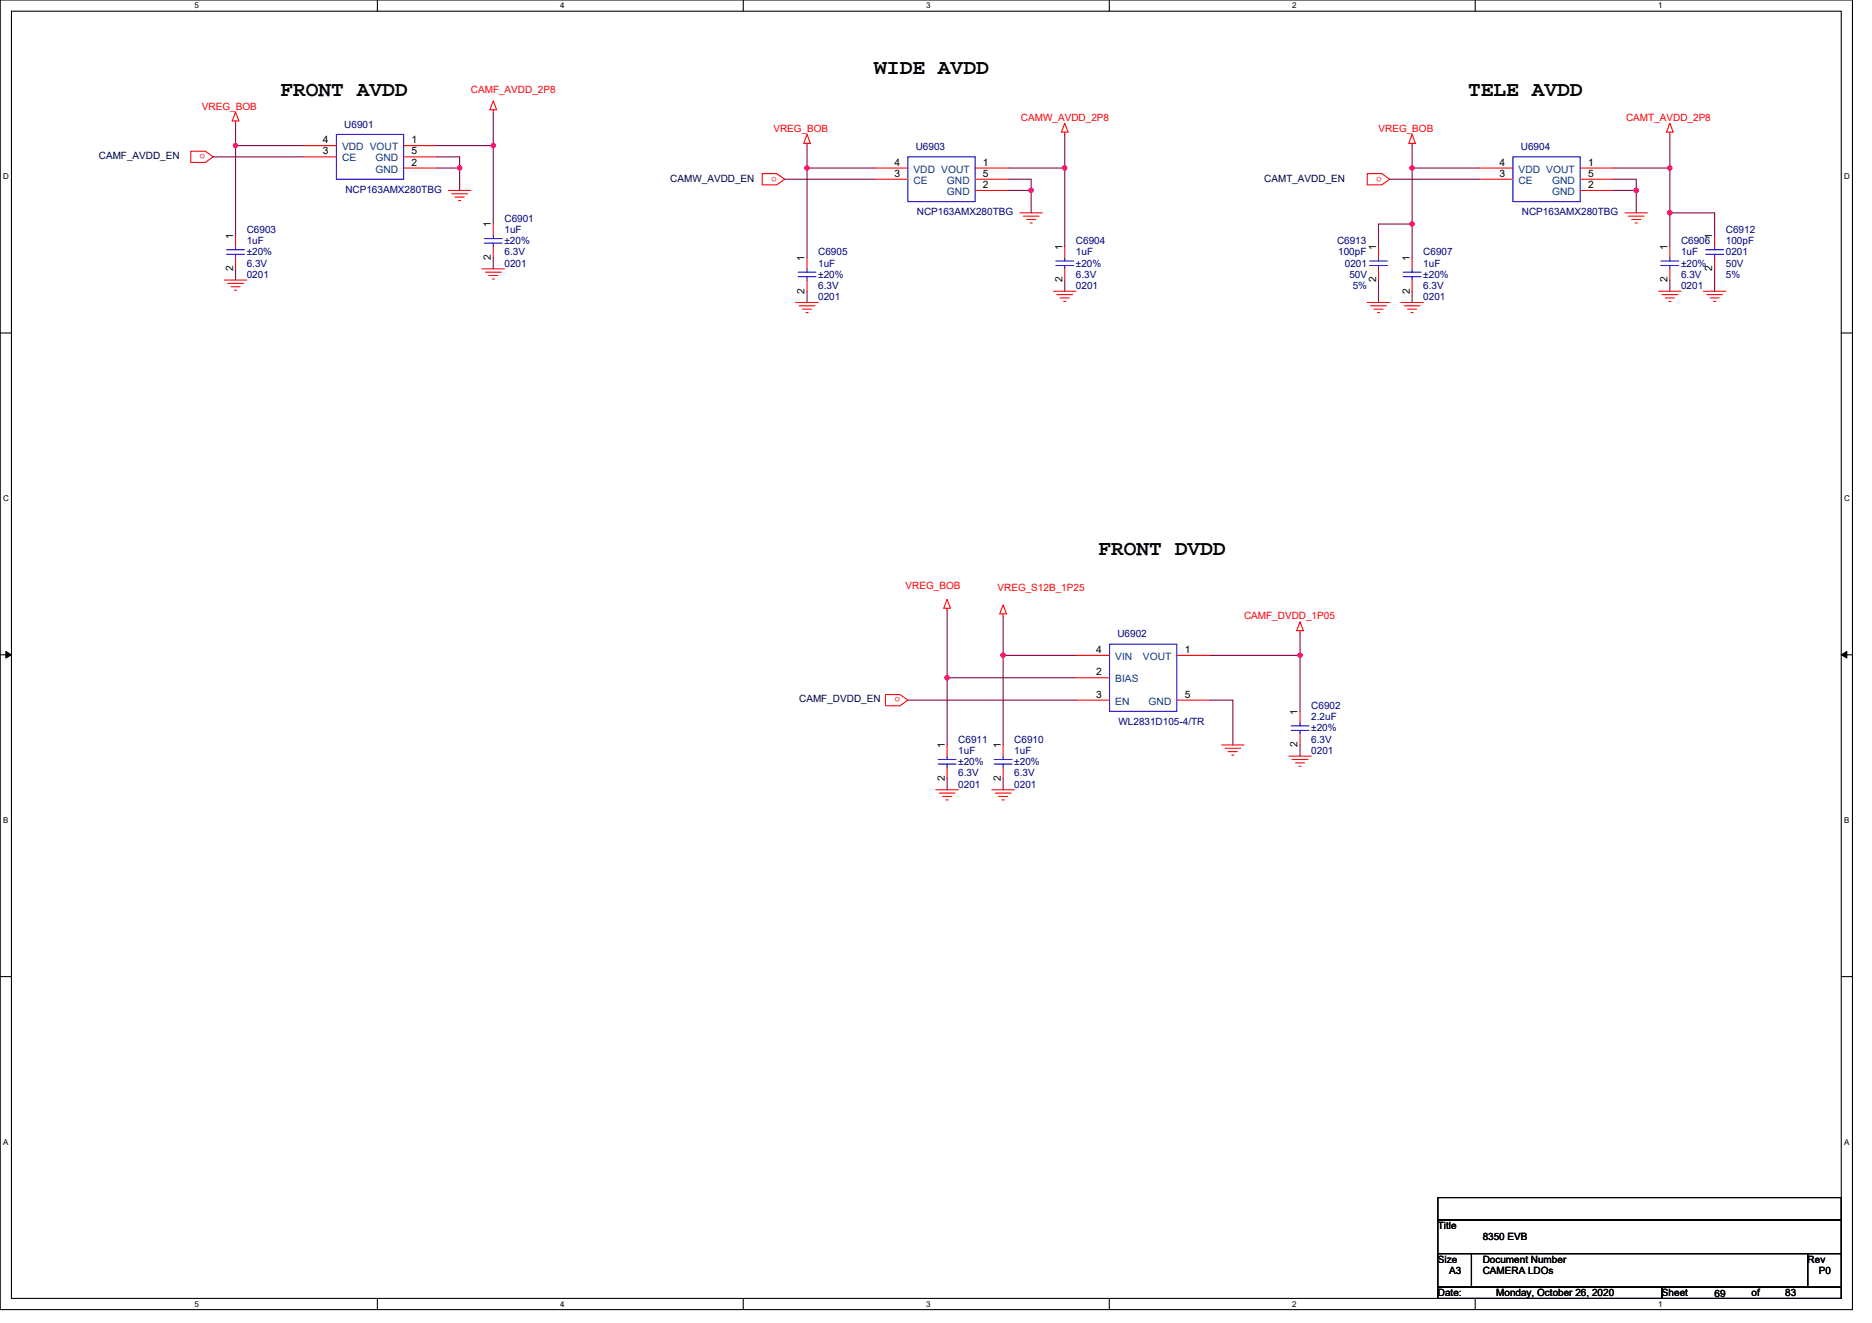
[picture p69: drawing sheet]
<svg xmlns="http://www.w3.org/2000/svg" width="297mm" height="210mm" viewBox="0 0 297 210" stroke-linecap="round" stroke-linejoin="round" font-family="sans-serif">
<defs><g id="words">
<g font-size="3.4">
<text x="138.7" y="11.7">WIDE AVDD</text>
<text x="44.5" y="15.2">FRONT AVDD</text>
<text x="233" y="15.2">TELE AVDD</text>
<text x="174.3" y="88.1">FRONT DVDD</text>
</g>
<g font-size="1.6" fill="#f00">
<text x="32" y="17.4">VREG_BOB</text>
<text x="74.7" y="14.8">CAMF_AVDD_2P8</text>
<text x="122.7" y="21">VREG_BOB</text>
<text x="162" y="19.2">CAMW_AVDD_2P8</text>
<text x="218.7" y="21">VREG_BOB</text>
<text x="258" y="19.2">CAMT_AVDD_2P8</text>
<text x="32.6" y="24.5" transform="rotate(180 32.6 24.5)">o</text>
<text x="123.3" y="28" transform="rotate(180 123.3 28)">o</text>
<text x="219.3" y="28" transform="rotate(180 219.3 28)">o</text>
<text x="143.7" y="93.5">VREG_BOB</text>
<text x="158.3" y="93.9">VREG_S12B_1P25</text>
<text x="197.4" y="98.3">CAMF_DVDD_1P05</text>
<text x="142.8" y="110.7" transform="rotate(180 142.8 110.7)">o</text>
</g>
<g font-size="1.6">
<text x="51.2" y="22.7">4</text>
<text x="65.3" y="22.7">1</text>
<text x="51.2" y="24.5">3</text>
<text x="65.3" y="26.3">2</text>
<text x="65.3" y="24.5">5</text>
<text x="141.9" y="28.1">3</text>
<text x="141.9" y="26.3">4</text>
<text x="156" y="29.8">2</text>
<text x="156" y="28.1">5</text>
<text x="156" y="26.3">1</text>
<text x="237.9" y="28.1">3</text>
<text x="237.9" y="26.3">4</text>
<text x="252" y="29.8">2</text>
<text x="252" y="28.1">5</text>
<text x="252" y="26.3">1</text>
<text x="37" y="37.9" transform="rotate(-90 37 37.9)">1</text>
<text x="77.9" y="41.3" transform="rotate(-90 77.9 41.3)">2</text>
<text x="77.9" y="36.1" transform="rotate(-90 77.9 36.1)">1</text>
<text x="127.7" y="41.4" transform="rotate(-90 127.7 41.4)">1</text>
<text x="168.6" y="39.6" transform="rotate(-90 168.6 39.6)">1</text>
<text x="218.4" y="39.6" transform="rotate(-90 218.4 39.6)">1</text>
<text x="223.7" y="41.4" transform="rotate(-90 223.7 41.4)">1</text>
<text x="264.6" y="39.6" transform="rotate(-90 264.6 39.6)">1</text>
<text x="271.7" y="37.9" transform="rotate(-90 271.7 37.9)">1</text>
<text x="37" y="43.1" transform="rotate(-90 37 43.1)">2</text>
<text x="127.7" y="46.6" transform="rotate(-90 127.7 46.6)">2</text>
<text x="168.6" y="44.8" transform="rotate(-90 168.6 44.8)">2</text>
<text x="218.4" y="44.8" transform="rotate(-90 218.4 44.8)">2</text>
<text x="223.7" y="46.6" transform="rotate(-90 223.7 46.6)">2</text>
<text x="264.6" y="44.8" transform="rotate(-90 264.6 44.8)">2</text>
<text x="271.7" y="43.1" transform="rotate(-90 271.7 43.1)">2</text>
<text x="173.9" y="107.2">2</text>
<text x="173.9" y="103.6">4</text>
<text x="188" y="103.6">1</text>
<text x="173.9" y="110.7">3</text>
<text x="188" y="110.7">5</text>
<text x="205.9" y="113.4" transform="rotate(-90 205.9 113.4)">1</text>
<text x="149.9" y="118.8" transform="rotate(-90 149.9 118.8)">1</text>
<text x="158.8" y="118.8" transform="rotate(-90 158.8 118.8)">1</text>
<text x="205.9" y="118.6" transform="rotate(-90 205.9 118.6)">2</text>
<text x="149.9" y="124" transform="rotate(-90 149.9 124)">2</text>
<text x="158.8" y="124" transform="rotate(-90 158.8 124)">2</text>
<text x="228.2" y="195.1">Title</text>
<text x="235.3" y="196.8">8350 EVB</text>
<text x="228.2" y="200.4">Size</text>
<text x="229.9" y="202.2">A3</text>
<text x="235.3" y="200.4">Document Number</text>
<text x="235.3" y="202.2">CAMERA LDOs</text>
<text x="286.8" y="200.4">Rev</text>
<text x="288.6" y="202.2">P0</text>
<text x="228.2" y="205.7">Date:</text>
<text x="237.4" y="205.7">Monday, October 26, 2020</text>
<text x="263.7" y="205.7">Sheet</text>
<text x="272.1" y="205.9">69</text>
<text x="277.9" y="205.7">of</text>
<text x="283.3" y="205.7">83</text>
</g>
<g font-size="1.6" fill="#004080">
<text x="54.3" y="23.8">VDD VOUT</text>
<text x="54.3" y="25.6">CE</text>
<text x="59.6" y="27.4">GND</text>
<text x="59.6" y="25.6">GND</text>
<text x="144.9" y="29.2">CE</text>
<text x="144.9" y="27.4">VDD VOUT</text>
<text x="150.3" y="29.2">GND</text>
<text x="241" y="29.2">CE</text>
<text x="241" y="27.4">VDD VOUT</text>
<text x="246.3" y="29.2">GND</text>
<text x="150.3" y="30.9">GND</text>
<text x="246.3" y="30.9">GND</text>
<text x="176.9" y="104.7">VIN</text>
<text x="181.4" y="104.7">VOUT</text>
<text x="176.9" y="108.3">BIAS</text>
<text x="176.9" y="111.8">EN</text>
<text x="182.3" y="111.8">GND</text>
</g>
<g font-size="1.6" fill="#000080">
<text x="54.6" y="20.3">U6901</text>
<text x="145.3" y="23.8">U6903</text>
<text x="241.3" y="23.8">U6904</text>
<text x="54.8" y="30.6">NCP163AMX280TBG</text>
<text x="80" y="35.2">C6901</text>
<text x="145.5" y="34.1">NCP163AMX280TBG</text>
<text x="241.5" y="34.1">NCP163AMX280TBG</text>
<text x="39.2" y="37">C6903</text>
<text x="39.2" y="38.8">1uF</text>
<text x="39.2" y="40.5">±20%</text>
<text x="80" y="37">1uF</text>
<text x="80" y="40.5">6.3V</text>
<text x="80" y="38.8">±20%</text>
<text x="129.8" y="40.5">C6905</text>
<text x="170.7" y="38.8">C6904</text>
<text x="170.7" y="40.5">1uF</text>
<text x="212.2" y="38.8">C6913</text>
<text x="212.3" y="40.5">100pF</text>
<text x="225.8" y="40.5">C6907</text>
<text x="266.7" y="38.8">C6906</text>
<text x="266.7" y="40.5">1uF</text>
<text x="273.9" y="37">C6912</text>
<text x="273.9" y="38.8">100pF</text>
<text x="273.9" y="40.5">0201</text>
<text x="39.2" y="44.1">0201</text>
<text x="39.2" y="42.3">6.3V</text>
<text x="80" y="42.3">0201</text>
<text x="129.8" y="42.3">1uF</text>
<text x="129.8" y="47.6">0201</text>
<text x="129.8" y="45.9">6.3V</text>
<text x="129.8" y="44.1">±20%</text>
<text x="170.7" y="45.9">0201</text>
<text x="170.7" y="44.1">6.3V</text>
<text x="170.7" y="42.3">±20%</text>
<text x="213.4" y="42.3">0201</text>
<text x="214.1" y="44.1">50V</text>
<text x="214.6" y="45.9">5%</text>
<text x="225.8" y="42.3">1uF</text>
<text x="225.8" y="47.6">0201</text>
<text x="225.8" y="45.9">6.3V</text>
<text x="225.8" y="44.1">±20%</text>
<text x="266.7" y="45.9">0201</text>
<text x="266.7" y="44.1">6.3V</text>
<text x="266.7" y="42.3">±20%</text>
<text x="273.9" y="42.3">50V</text>
<text x="273.9" y="44.1">5%</text>
<text x="177.3" y="101.2">U6902</text>
<text x="208.1" y="112.5">C6902</text>
<text x="152.1" y="117.9">C6911</text>
<text x="152.1" y="119.7">1uF</text>
<text x="160.9" y="117.9">C6910</text>
<text x="160.9" y="119.7">1uF</text>
<text x="177.5" y="115">WL2831D105-4/TR</text>
<text x="208.1" y="114.3">2.2uF</text>
<text x="208.1" y="119.7">0201</text>
<text x="208.1" y="117.9">6.3V</text>
<text x="208.1" y="116.1">±20%</text>
<text x="152.1" y="125">0201</text>
<text x="152.1" y="123.2">6.3V</text>
<text x="152.1" y="121.4">±20%</text>
<text x="160.9" y="125">0201</text>
<text x="160.9" y="123.2">6.3V</text>
<text x="160.9" y="121.4">±20%</text>
</g>
<g font-size="1.6" fill="#000040">
<text x="15.7" y="25.3">CAMF_AVDD_EN</text>
<text x="106.4" y="28.8">CAMW_AVDD_EN</text>
<text x="200.6" y="28.8">CAMT_AVDD_EN</text>
<text x="126.8" y="111.5">CAMF_DVDD_EN</text>
</g>
<g font-size="1.3">
<text x="30.8" y="1.3">5</text>
<text x="88.9" y="1.3">4</text>
<text x="147" y="1.3">3</text>
<text x="205" y="1.3">2</text>
<text x="263.1" y="1.3">1</text>
<text x=".5" y="28.4">D</text>
<text x="292.6" y="28.4">D</text>
<text x=".5" y="79.5">C</text>
<text x="292.6" y="79.5">C</text>
<text x=".5" y="130.6">B</text>
<text x="292.6" y="130.6">B</text>
<text x=".5" y="181.7">A</text>
<text x="292.6" y="181.7">A</text>
<text x="30.8" y="207.4">5</text>
<text x="88.9" y="207.4">4</text>
<text x="147" y="207.4">3</text>
<text x="205" y="207.4">2</text>
<text x="263.1" y="207.4">1</text>
</g>
</g></defs>
<path d="M0 0h293.9v207.9h-293.9zM1.8 1.8h290.4v204.3h-290.4z" fill="none" stroke="#000" stroke-width=".17"/>
<g fill="#fff">
<path d="M30.8 .2h.7v1.4h-.7z"/>
<path d="M30.8 206.3h.7v1.4h-.7z"/>
</g>
<path d="M59.9 0v1.8M59.9 206.1v1.8" fill="none" stroke="#000" stroke-width=".17"/>
<g fill="#fff">
<path d="M88.9 .2h.7v1.4h-.7z"/>
<path d="M88.9 206.3h.7v1.4h-.7z"/>
</g>
<path d="M117.9 0v1.8M117.9 206.1v1.8" fill="none" stroke="#000" stroke-width=".17"/>
<g fill="#fff">
<path d="M147 .2h.7v1.4h-.7z"/>
<path d="M147 206.3h.7v1.4h-.7z"/>
</g>
<path d="M176 0v1.8M176 206.1v1.8" fill="none" stroke="#000" stroke-width=".17"/>
<g fill="#fff">
<path d="M205 .2h.7v1.4h-.7z"/>
<path d="M205 206.3h.7v1.4h-.7z"/>
</g>
<path d="M234.1 0v1.8M234.1 206.1v1.8" fill="none" stroke="#000" stroke-width=".17"/>
<g fill="#fff">
<path d="M263.1 .2h.7v1.4h-.7z"/>
<path d="M263.1 206.3h.7v1.4h-.7z"/>
<path d="M.5 27.3h.9v1.4h-.9z"/>
<path d="M292.6 27.3h.9v1.4h-.9z"/>
<path d="M.5 78.4h.9v1.4h-.9z"/>
<path d="M292.6 78.4h.9v1.4h-.9z"/>
</g>
<path d="M0 52.9h1.8M292.2 52.9h1.7" fill="none" stroke="#000" stroke-width=".17"/>
<g fill="#fff">
<path d="M.5 129.5h.8v1.4h-.8z"/>
<path d="M292.6 129.5h.9v1.4h-.9z"/>
</g>
<path d="M0 103.9h1.8M292.2 103.9h1.7" fill="none" stroke="#000" stroke-width=".17"/>
<path d="M.9 103.4l.9 .5-.9 .5zM292.2 103.9l.8-.5v1z" fill="#000" stroke="#000" stroke-width=".16"/>
<g fill="#fff">
<path d="M.5 180.5h.8v1.4h-.8z"/>
<path d="M292.6 180.5h.9v1.4h-.9z"/>
</g>
<path d="M0 155h1.8M292.2 155h1.7M228.2 190.1h64v3.5h-64zM228.2 193.6h64v5.4h-64zM228.2 199h5.3v5.3h-5.3zM233.5 199h53.3v5.3h-53.3zM286.8 199h5.4v5.3h-5.4zM228.2 204.3h35.5v1.8h-35.5zM263.7 204.3h28.5v1.8h-28.5z" fill="none" stroke="#000" stroke-width=".17"/>
<g fill="none" stroke="#f00" stroke-width=".17">
<path d="M37.4 19.2v.4M37.4 17.8l.5 1.4h-1.1zM78.3 16l.5 1.4h-1.1zM78.3 17.4v.4M168.9 19.6l.6 1.4h-1.1zM265 19.6l.5 1.4h-1.1zM30.3 24h2.3l1.2 .9-1.2 .9h-2.3zM37.4 37.3v1.8M48 24.9h5.4M48 23.1h5.4M64 23.1h5.4M64 26.7h5.4"/>
<path d="M64 24.9h5.4M71.2 30.2h3.5M71.7 30.8h2.5M72.2 31.3h1.5M72.8 31.8h.3M78.3 35.6v1.7M78.3 39.1v1.8M120.9 27.6h2.4l1.2 .8-1.2 .9h-2.4zM128.1 21.3l.5 1.5h-1.1zM128.1 22.8v.3M138.7 28.4h5.4M138.7 26.7h5.4"/>
<path d="M154.7 26.7h5.4M154.7 30.2h5.4M154.7 28.4h5.4M161.8 33.8h3.6M162.4 34.3h2.5M162.9 34.8h1.4M163.4 35.4h.4M168.9 21v.3M168.9 39.1v1.8M217 27.6h2.3l1.2 .8-1.2 .9h-2.3zM218.7 39.1v1.8M224.1 21.3l.5 1.5h-1.1z"/>
<path d="M224.1 22.8v.3M234.7 28.4h5.4M234.7 26.7h5.4M250.7 26.7h5.4M250.7 30.2h5.4M250.7 28.4h5.4M257.8 33.8h3.6M258.4 34.3h2.5M258.9 34.8h1.4M259.5 35.4h.3M265 21v.3M265 39.1v1.8"/>
<path d="M272.1 37.3v1.8M35.6 44.4h3.6M36.1 45h2.5M36.7 45.5h1.4M37.2 46.1h.3M37.4 40.9v1.8M76.5 42.7h3.5M77 43.2h2.5M77.6 43.7h1.4M78.1 44.3h.3M126.3 48h3.5M126.8 48.5h2.5"/>
<path d="M127.3 49.1h1.5M127.9 49.6h.3M128.1 40.9v1.8M128.1 44.4v1.8M167.2 46.2h3.5M167.7 46.8h2.5M168.2 47.3h1.5M168.8 47.8h.3M168.9 42.7v1.7M217 48h3.5M217.5 48.5h2.5M218 49.1h1.5"/>
<path d="M218.6 49.6h.3M218.7 42.7v1.7M222.3 48h3.5M222.8 48.5h2.5M223.3 49.1h1.5M223.9 49.6h.3M224.1 40.9v1.8M224.1 44.4v1.8M263.2 46.2h3.5M263.7 46.8h2.5M264.2 47.3h1.5M264.8 47.8h.3"/>
<path d="M265 42.7v1.7M270.3 46.2h3.6M270.8 46.8h2.5M271.4 47.3h1.4M271.9 47.8h.3M272.1 40.9v1.8M150.3 95.1l.5 1.4h-1zM150.3 96.5v.4M159.2 96l.5 1.4h-1.1zM159.2 97.4v.4M206.3 98.7l.5 1.4h-1zM140.5 110.2h2.3l1.3 .9-1.3 .9h-2.3z"/>
<path d="M150.3 118.2v1.8M159.2 118.2v1.8M170.7 107.6h5.4M170.7 111.1h5.4M170.7 104h5.4M186.7 104h5.4M186.7 111.1h5.4M193.8 118.2h3.6M194.4 118.8h2.5M194.9 119.3h1.4M195.4 119.8h.4M206.3 100.1v.4"/>
<path d="M206.3 112.9v1.8M206.3 116.5v1.7M148.5 125.3h3.6M149 125.9h2.5M149.6 126.4h1.4M150.1 127h.3M150.3 121.8v1.8M157.4 125.3h3.5M157.9 125.9h2.5M158.5 126.4h1.4M159 127h.3M159.2 121.8v1.8"/>
<path d="M204.5 120h3.6M205 120.5h2.5M205.6 121.1h1.4M206.1 121.6h.4"/>
</g>
<g fill="none" stroke="#00f" stroke-width=".17">
<path d="M36 39.6h2.8M37.4 39.1v.5M53.4 21.3h10.6v7.1h-10.6zM76.9 37.9h2.8M76.9 38.6h2.8M78.3 37.3v.6M78.3 38.6v.5M144.1 24.9h10.6v7.1h-10.6zM240.1 24.9h10.6v7.1h-10.6zM270.7 39.6h2.8M272.1 39.1v.5M36 40.4h2.8"/>
<path d="M37.4 40.4v.5M126.6 43.2h2.9M126.6 43.9h2.9M128.1 42.7v.5M128.1 43.9v.5M167.5 41.4h2.9M167.5 42.1h2.9M168.9 40.9v.5M168.9 42.1v.6M217.3 41.4h2.9M217.3 42.1h2.9M218.7 40.9v.5"/>
<path d="M218.7 42.1v.6M222.6 43.2h2.9M222.6 43.9h2.9M224.1 42.7v.5M224.1 43.9v.5M263.5 41.4h2.9M263.5 42.1h2.9M265 40.9v.5M265 42.1v.6M270.7 40.4h2.8M272.1 40.4v.5M176.1 102.2h10.6v10.7h-10.6z"/>
<path d="M204.9 115.2h2.8M204.9 115.9h2.8M206.3 114.7v.5M206.3 115.9v.6M148.9 120.5h2.8M148.9 121.3h2.8M150.3 120v.5M150.3 121.3v.5M157.8 120.5h2.8M157.8 121.3h2.8M159.2 120v.5M159.2 121.3v.5"/>
</g>
<g fill="none" stroke="#800040" stroke-width=".17">
<path d="M37.4 19.6v3.5M78.3 17.8v5.3M33.8 24.9h14.2M37.4 23.1h10.6M37.4 23.1v14.2M69.4 23.1h8.9M69.4 24.9h3.5v1.8M69.4 26.7h3.5M72.9 26.7v3.5M78.3 23.1v12.5M124.5 28.4h14.2M128.1 26.7h10.6"/>
<path d="M128.1 23.1v3.6M128.1 26.7v14.2M160.1 28.4h3.5v1.8M160.1 30.2h3.5M160.1 26.7h8.8M163.6 30.2v3.6M168.9 21.3v5.4M168.9 26.7v12.4M220.5 28.4h14.2M224.1 26.7h10.6M224.1 23.1v3.6M224.1 26.7v8.9"/>
<path d="M224.1 35.6v5.3M224.1 35.6h-5.4v3.5M256.1 26.7h8.9M256.1 28.4h3.5v1.8M256.1 30.2h3.5M259.6 30.2v3.6M265 21.3v5.4M265 26.7v7.1M265 33.8v5.3M265 33.8h7.1v3.5M37.4 42.7v1.7M78.3 40.9v1.8"/>
<path d="M128.1 46.2v1.8M168.9 44.4v1.8M218.7 44.5v3.5M224.1 46.2v1.8M265 44.4v1.8M272.1 42.7v3.5M150.3 96.9v10.7M159.2 97.8v6.2M144.1 111.1h26.6M159.2 104v14.2M159.2 104h11.5M170.7 107.6h-20.4v10.6"/>
<path d="M192.1 104h14.2M192.1 111.1h3.5v7.1M206.3 104v8.9M206.3 100.5v3.5M206.3 118.2v1.8M150.3 123.6v1.7M159.2 123.6v1.7"/>
</g>
<g fill="#f0f" stroke="#f0f" stroke-width=".17">
<circle cx="78.3" cy="23.1" r=".35"/>
<circle cx="72.9" cy="26.7" r=".35"/>
<circle cx="37.4" cy="23.1" r=".35"/>
<circle cx="128" cy="26.7" r=".35"/>
<circle cx="168.9" cy="26.7" r=".35"/>
<circle cx="163.6" cy="30.2" r=".35"/>
<circle cx="224.1" cy="26.7" r=".35"/>
<circle cx="264.9" cy="26.7" r=".35"/>
<circle cx="264.9" cy="33.8" r=".35"/>
<circle cx="259.6" cy="30.2" r=".35"/>
<circle cx="150.3" cy="107.6" r=".35"/>
<circle cx="206.3" cy="104" r=".35"/>
<circle cx="159.2" cy="104" r=".35"/>
<circle cx="224.1" cy="35.5" r=".35"/>
</g>
<use href="#words"/>
</svg>
